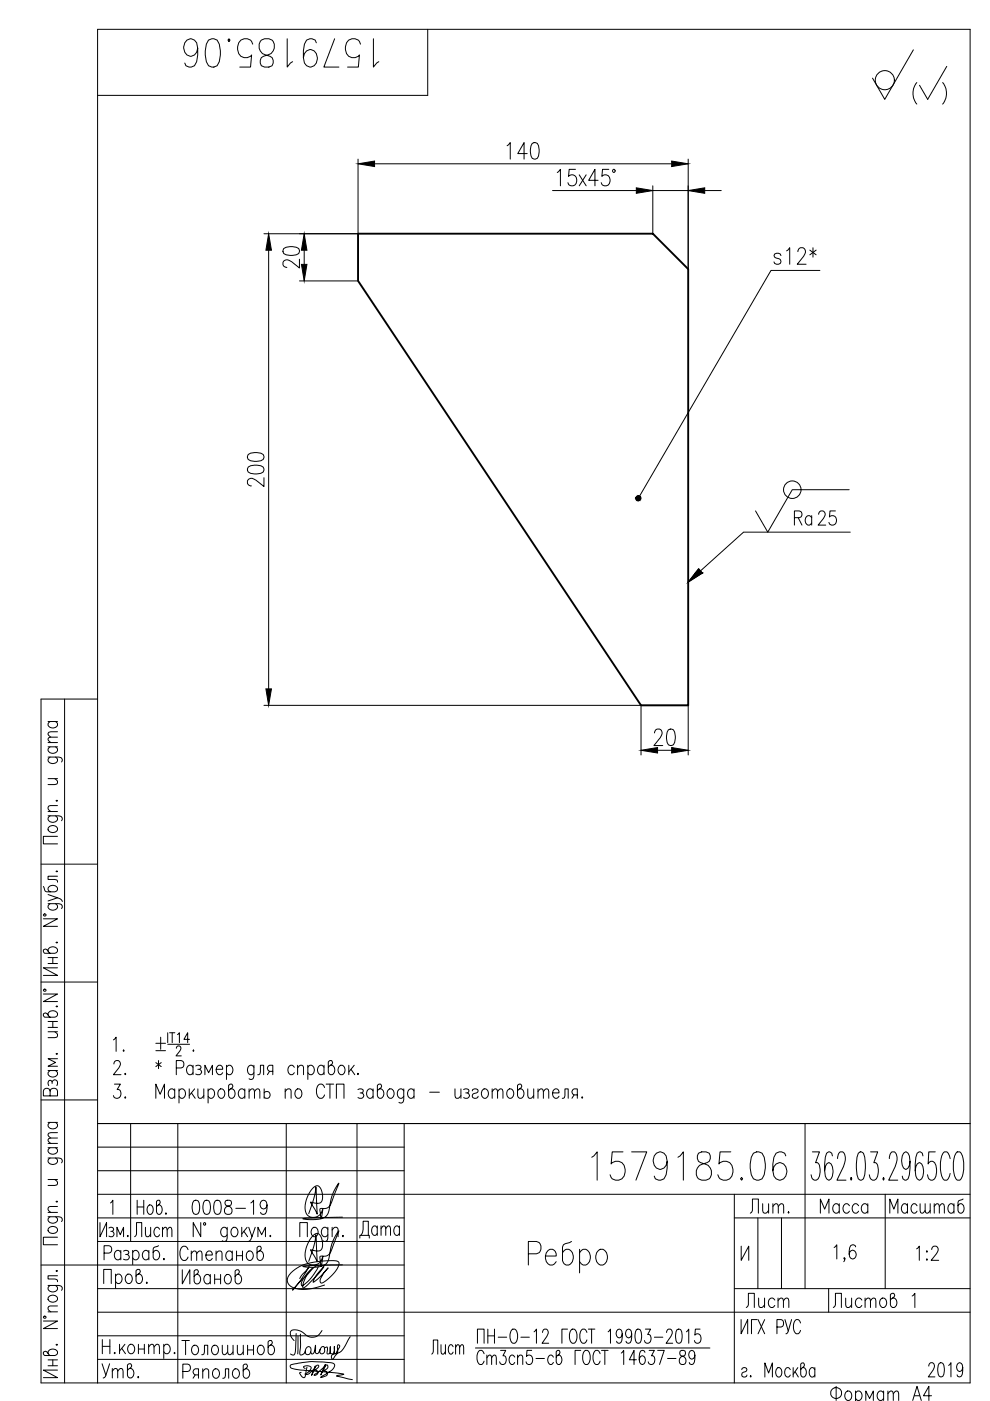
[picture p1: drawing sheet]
<svg xmlns="http://www.w3.org/2000/svg" width="210mm" height="297mm" viewBox="0 0 210 297" stroke-linecap="round" stroke-linejoin="round" font-family="sans-serif">
<defs><g id="words">
<g font-size="10.1">
<text x="37.7" y="15.5">1579185.06</text>
<text x="124.2" y="251.5">1579185.06</text>
</g>
<text font-size="8.4" x="192.3" y="23.3">( )</text>
<g font-size="7.1">
<text x="106.2" y="34.9">140</text>
<text x="163" y="57.1">s12*</text>
<text x="56.8" y="104.4" transform="rotate(-90 56.8 104.4)">200</text>
<text x="137.6" y="159.5">20</text>
</g>
<g font-size="6.6">
<text x="64.2" y="58.2" transform="rotate(-90 64.2 58.2)">20</text>
<text x="27.2" y="263.5">Лист</text>
<text x="157.7" y="258.6">Лит.</text>
<text x="172.9" y="258.6">Масса</text>
<text x="187.3" y="258.6">Масштаб</text>
<text x="37" y="268.5">Степанов</text>
<text x="20.5" y="293.5">Утв.</text>
<text x="37.4" y="288.6">Толошинов</text>
</g>
<g font-size="6.2">
<text x="167.2" y="112.5">Ra</text>
<text x="172.2" y="112.5">25</text>
<text x="39.5" y="258.6">0008-19</text>
<text x="37.4" y="273.4">Иванов</text>
<text x="157" y="278.3">Лист</text>
<text x="175.3" y="278.3">Листов</text>
<text x="175" y="298.1">Фоpмат А4</text>
</g>
</g></defs>
<path d="M75.9 49.5h62.5l7.5 7.6v92.4h-10l-60-90z" fill="none" stroke="#000" stroke-width=".4"/>
<g fill="none" stroke="#000" stroke-width=".21">
<path d="M90.7 6.2v14h-70M193.7 10.6l-6.1 10.5-2.6-4.5M75.9 33.7v15.9h-19.9M79.4 34.7h63M118.2 36.6l.6-.7v3.5M122 35.9h-1.3l-.2 1.5a1.02 1.02 0 0 1 1.3-.2 1.02 1.02 0 0 1 .5 1.2 .95 .95 0 0 1-.8 1 .95 .95 0 0 1-1.1-.7M122.8 37.1l1.5 2.3M124.3 37.1l-1.5 2.3M126.8 38.2h-2l1.3-2.3v3.5M129.1 35.9h-1.3l-.2 1.5a1.02 1.02 0 0 1 1.3-.2 1.02 1.02 0 0 1 .4 1.2 .96 .96 0 0 1-.7 1 .96 .96 0 0 1-1.1-.7M138.4 39.4v10.2M145.9 33.7v23.4"/>
<path d="M57 53.1v93M63.5 59.6h12.4M117.1 40.4h17.8M138.4 40.4h7.5M149.4 40.4h3.5M173.8 57.3h-10.3l-27.9 47.9M180 103.8h-12l-5.2 9-2.6-4.5M180.3 112.8h-22.7l-11.7 10.6M148.1 120.6l.8 .9-3 1.9zM10.2 158.3h2M10.2 157.4h2M10.2 153h2"/>
<path d="M10.6 158.3l-.4 .5a1 1 0 0 0 1 .9 1 1 0 0 0 1-.9l-.4-.5M10.6 153a.66 .66 0 0 0-.4 .6 .66 .66 0 0 0 .4 .6 .91 .91 0 0 0 1.1 .1 .91 .91 0 0 0 .4-1.1l-.3-.2M12.2 156.3l-1.9 .1-.1 .5 .6 .5M12.2 155.1l-1.9 .2-.1 .4 .6 .6M13.7 148.2v145M20.7 148.2h-12v145h197v-287h-185v287M56 149.5h89.9v10.6M135.9 149.5v10.6M10.2 173l2.7 .1a.58 .58 0 0 1 .1 .9M10.2 160.5l2.7 .1a.58 .58 0 0 1 .1 1M10.2 172.1h2M10.2 165.1h2"/>
<path d="M10.3 175.4a1.06 1.06 0 0 1 1.1-.3 1.06 1.06 0 0 1 .8 .8 1.06 1.06 0 0 1-1.1 .6 1.06 1.06 0 0 1-.9-.9zM10.6 173l-.1 .1a.58 .58 0 0 0-.2 .9 1.06 1.06 0 0 0 1.1 .3 1.06 1.06 0 0 0 .8-.9l-.4-.4M10.6 160.5l-.1 .1a.58 .58 0 0 0-.2 1 1.06 1.06 0 0 0 1.1 .3 1.06 1.06 0 0 0 .8-.9l-.4-.5M11.6 165.1l.6 .6-.1 .5-1.9 .1M11.9 169.8l.2-.1 .1 .1-.1 .1zM12.2 177.3h-3v1.6h3M12.2 170.8l-1.9 .1-.1 .6 .6 .6M8.7 183.2h12M9.2 194.8h3l-3 1.6h3M9.2 187.9l.4 1.1 2 .1a.65 .65 0 0 0 .6-.6 .65 .65 0 0 0-.4-.7 1.01 1.01 0 0 0-1.6 .8l.4 .5M9.3 193.8h.4v.4h-.4zM10.2 191.6l2.7 .1a.58 .58 0 0 1 .1 .9"/>
<path d="M10.2 189.7l2 .6-2 .7M10.6 191.6l-.1 .1a.58 .58 0 0 0-.2 .9 1.06 1.06 0 0 0 1.1 .3 1.06 1.06 0 0 0 .8-.8l-.4-.5M11.9 199.8l.2-.1 .1 .1-.1 .1zM11.9 184.7l.2-.1 .1 .1zM12.2 190.3l.6 .3 .4 .5M12.2 185.8h-2v.7l1.9 .1 .1 .4M8.7 208.2h12M9.2 210.8h3l-3 1.6h3M9.3 209.8h.4v.3h-.4zM10.2 201.7a1 1 0 0 1 1-1 1 1 0 0 1 1 1l-.6 .4h-2.1l-.3-.3v-.4l.4-.2 .3 .1 .7 .8M10.2 215.2a1 1 0 0 1 1-.9 1 1 0 0 1 1 .9l-.6 .5h-2.1l-.3-.4v-.3l.4-.2 .3 .1 .7 .8M10.2 203h2"/>
<path d="M10.2 204.3h2M10.2 218.8h2M10.2 216.6h2M10.2 217.8h2M11.2 203v1.3M11.2 216.6v1.2M11.6 218.8l.6 .5-.1 .6-1.9 .1M11.9 213.4l.2-.1 .1 .1-.1 .1zM12.2 205.2h-3l3 1.6h-3M34.1 219.9v2.6M35.6 219v2.1M36 219h1.1"/>
<path d="M36.5 219v2.1M37.6 219.4l.4-.4v2.1M8.7 233.2h12M10.2 238h2M10.2 227h2M10.6 238a.66 .66 0 0 0-.4 .6 .66 .66 0 0 0 .4 .6 .91 .91 0 0 0 1.1 .1 .91 .91 0 0 0 .4-1.1l-.3-.2M10.6 231.3a.73 .73 0 0 0-.7-.6 .73 .73 0 0 0-.7 .6v1.1h3v-1.1a.81 .81 0 0 0-.8-.6 .81 .81 0 0 0-.8 .6v1.1M10.6 227l-.4 .4a1 1 0 0 0 1 1 1 1 0 0 0 1-1l-.4-.4M11 229.4a.59 .59 0 0 1 .6-.5 .59 .59 0 0 1 .6 .5l-.1 .8M11 229.7l-.1-.6-.3-.1a.72 .72 0 0 0-.3 1.2M11.9 223.4h.3l-.1 .1zM12.2 224.5h-2l1.6 .8-1.6 .8h2"/>
<path d="M20.7 238.2h185M24 220.5l.6-.6v3M24.2 225.6l.2-.6 .7-.1a.93 .93 0 0 1 .1 1.5l-1.2 1.5h1.6M24.3 229.9h1.2l-.7 1.1a.9 .9 0 0 1 .8 1.3 .9 .9 0 0 1-1.4 .3l-.2-.3M26.2 222.6l.1 .2-.1 .1-.1-.1zM26.6 227.6l.1 .1-.1 .2-.2-.2zM26.6 232.6l.1 .1-.1 .2-.2-.2zM27.7 238.2v25M33 232.9v-3l1 2.1 .9-2.1v3M33 221.2h2.1M33 222.8h2.1M33 225.3l1.2 .8"/>
<path d="M33.6 224.9v1.7M34.2 225.3l-1.2 .8M35.6 221.4h4.6M37 231.3a.67 .67 0 0 0-.6-.5 .67 .67 0 0 0-.6 .5 1.01 1.01 0 0 0 .8 1.6l.4-.5M37 230.9v2M37.4 226.4h1a.81 .81 0 0 0 .6-.8 .81 .81 0 0 0-.6-.7h-1v3M37.4 222.3l.3-.5h.3l.4 .4-.3 .7-.8 1h1.1M37.7 238.2v55M38 231.3a.67 .67 0 0 1 .6-.5 .67 .67 0 0 1 .6 .5 1.01 1.01 0 0 1-.8 1.6l-.4-.5M38 230.9v3M40.1 230.9v2M40.2 220.4h-1.2l.8-1.4v2.1"/>
<path d="M40.6 231.7l.8 1.2M40.9 226.3l-.4-.4a1 1 0 0 0-1 1 1 1 0 0 0 1 1l.4-.5M40.9 225.9v2M41 222.6v.3l-.1-.1zM41.3 230.9l-1.2 1.4M41.5 226a.71 .71 0 0 1 1.1 .3l-.3 .4h-.3M42 230.9l.1 1.8 .5 .2 .6-.6M42.3 226.7a.59 .59 0 0 1 .5 .6 .59 .59 0 0 1-.5 .6l-.8-.2M43.2 230.9v2M43.4 227.9v-2l.8 1.5 .8-1.5v2M44.1 231.3a.67 .67 0 0 1 .7-.5 .67 .67 0 0 1 .6 .5 1.01 1.01 0 0 1-.8 1.6l-.5-.5M44.1 230.9v3"/>
<path d="M45.8 226.7h1.4a.67 .67 0 0 0-.4-.8 .67 .67 0 0 0-.8 .4 .99 .99 0 0 0 .8 1.6l.4-.5M46.5 231a.64 .64 0 0 1 1.1 .3 1.01 1.01 0 0 1-.8 1.6 1.19 1.19 0 0 1-.3-1.9zM48 226.3a.66 .66 0 0 1 .6-.5 .66 .66 0 0 1 .7 .5 1 1 0 0 1-.8 1.6l-.5-.5M48 225.9v3M48.9 230.9a1 1 0 0 1 .9 1 1 1 0 0 1-.9 1l-.4-.6v-2.2l.3-.2h.4l.2 .4-.1 .3-.8 .7M51.9 231.3a.67 .67 0 0 0-.6-.5 .67 .67 0 0 0-.7 .5 1.01 1.01 0 0 0 .8 1.6l.5-.5M51.9 230.9v2M52.8 231.4l.6-.5 .4 .1 .2 1.9M52.8 230.9v2M53.8 226.3l-.4-.4a1 1 0 0 0-.9 1 1 1 0 0 0 .9 1l.4-.5M53.8 225.9l-.1 2.7-.3 .3-.6-.2M54 231.4l.5-.5 .5 .1 .1 1.9"/>
<path d="M54.6 227.9l.5-.2 .1-1.8h.7v2M56 231.7a.74 .74 0 0 1 1.2 0 .74 .74 0 0 1-.4 1.2h-.4l-.4-.3M56 230.9v2M57.1 227.1l-.4 .8M57.8 227.1h-.7l-.2-.1a.67 .67 0 0 1 .2-1.1h.7v2M60.5 231.4l.5-.5 .6 .1 .1 1.9M60.5 230.9v2M60.7 238.2v55M62.4 226.3a.66 .66 0 0 0-.6-.5 .66 .66 0 0 0-.6 .5 .99 .99 0 0 0 .8 1.6l.4-.5M62.9 231a.65 .65 0 0 1 1 .3 1.01 1.01 0 0 1-.8 1.6 1.19 1.19 0 0 1-.2-1.9zM63.1 226.4l.6-.5 .5 .1 .2 1.9M63.1 225.9v2"/>
<path d="M65.3 226.3l.4-.4a1 1 0 0 1 1 1 1 1 0 0 1-1 1l-.4-.5M65.3 225.9v3M68.7 226.3l-.5-.4a1 1 0 0 0-.9 1 1 1 0 0 0 .9 1l.5-.5M68.7 225.9v2M68.8 230.6a.8 .8 0 0 0-.8-.8 .8 .8 0 0 0-.8 .8 1.89 1.89 0 0 0 .6 2.3 .87 .87 0 0 0 1-.8M69.2 229.9h1.5M70 229.9v3M70.1 225.9a1 1 0 0 1 .9 1 1 1 0 0 1-.9 1l-.5-.6v-2.2l.4-.2h.3l.2 .4-.1 .3-.8 .7M71.3 232.9v-3h1.6v3M72 226a.8 .8 0 0 1 .9 .1 .8 .8 0 0 1 .3 .9 .8 .8 0 0 1-1 .9 1.18 1.18 0 0 1-.2-1.9zM74 225.9v2M74.4 226.7l.8 1.2"/>
<path d="M75.1 225.9l-1.1 1.4M75.7 238.2v55M75.9 227.6l.1 .1-.1 .2zM75.9 231a.73 .73 0 0 1 1.1 .3l-.1 .3-.5 .1M76.7 231.7a.59 .59 0 0 1 .5 .6 .59 .59 0 0 1-.5 .6l-.8-.2M79.1 231.3a.67 .67 0 0 0-.6-.5 .67 .67 0 0 0-.7 .5 1.01 1.01 0 0 0 .8 1.6l.5-.5M79.1 230.9v2M80.5 230.9a1 1 0 0 1 .9 1 1 1 0 0 1-.9 1l-.5-.6v-2.2l.3-.2h.4l.2 .4-.1 .3-.8 .7M82.4 231a.64 .64 0 0 1 1 .3 1.01 1.01 0 0 1-.8 1.6 1.18 1.18 0 0 1-.2-1.9zM85.6 231.3l-.2-.3a.65 .65 0 0 0-1.1 .3 1.01 1.01 0 0 0 .9 1.6l.4-.5M85.6 230.9l-.1 2.7-.3 .3-.6-.2M85.7 238.2v55"/>
<path d="M87.8 231.3a.66 .66 0 0 0-.6-.5 .66 .66 0 0 0-.7 .5 .9 .9 0 0 0 0 1.1 .9 .9 0 0 0 1.1 .3l.2-.3M87.8 230.9v2M91.1 231.6h2.1M96.5 230.9l.1 1.8 .6 .2 .5-.6M97.7 230.9v2M98.3 231a.73 .73 0 0 1 1.1 .3l-.3 .4h-.3M99.1 231.7a.58 .58 0 0 1 .5 .6 .58 .58 0 0 1-.5 .6l-.8-.2M100.1 231.3a.66 .66 0 0 1 .7-.5 .66 .66 0 0 1 .6 .5l-.4 .4-.5 .2a.56 .56 0 0 0-.3 .8 .71 .71 0 0 0 1.2-.3M102.4 231a.64 .64 0 0 1 1 .3 1.01 1.01 0 0 1-.8 1.6 1.18 1.18 0 0 1-.2-1.9zM104.4 231.4l.5-.5 .5 .1 .1 1.9M104.4 230.9v2M105.5 231.4l.6-.5 .4 .1 .1 1.9"/>
<path d="M107.8 231a.64 .64 0 0 1 1 .3 1.01 1.01 0 0 1-.8 1.6 1.19 1.19 0 0 1-.2-1.9zM110.2 230.9a1 1 0 0 1 .9 1 1 1 0 0 1-.9 1l-.5-.6v-2.2l.4-.2h.3l.2 .4-.1 .3-.8 .7M111.9 230.9l.1 1.8 .6 .2 .6-.6M113.2 230.9v2M114.1 231.4l.5-.5 .5 .1 .1 1.9M114.1 230.9v2M115.2 231.4l.6-.5 .4 .1 .2 1.9M117.2 231.7h1.3a.67 .67 0 0 0-.4-.8 .67 .67 0 0 0-.8 .4 1.01 1.01 0 0 0 .8 1.6l.4-.5M119.2 232.9l.5-.2 .1-1.8h.7v2M121.7 232.1l-.4 .8M122.4 232.1l-.9-.1a.67 .67 0 0 1 .2-1.1h.7v2M123.4 232.6l.1 .1-.1 .2z"/>
<path d="M170.7 238.2v35M10.2 258l2.7 .1a.58 .58 0 0 1 .1 .9M10.2 245.5l2.7 .1a.58 .58 0 0 1 .1 .9M10.2 257.1h2M10.2 250.1h2M10.2 243.3h2M10.2 242.4h2M10.6 258l-.1 .1a.58 .58 0 0 0-.2 .9 1.06 1.06 0 0 0 1.1 .3 1.06 1.06 0 0 0 .8-.9l-.4-.4M10.6 245.5l-.1 .1a.58 .58 0 0 0-.2 .9 1.06 1.06 0 0 0 1.1 .4 1.06 1.06 0 0 0 .8-.9l-.4-.5M10.6 243.3l-.3 .3a.8 .8 0 0 0 .1 .9 .8 .8 0 0 0 .9 .2l.8-.3a.65 .65 0 0 0-.3-1.1M11.6 250.1l.6 .6-.1 .5-1.9 .1M11.9 254.8l.2-.1 .1 .1-.1 .1z"/>
<path d="M12.2 255.8l-1.9 .1-.1 .6 .6 .6M12.2 241.3l-1.9 .1-.1 .5 .6 .5M12.2 240.1l-1.9 .2-.1 .4 .6 .6M20.7 253.2h185M20.7 258.2h65M20.7 243.2h65M20.7 248.2h65M21.2 259.2v3l1.4-3v3M23.4 255l.5-.5v3M29.1 254.5v3M29.1 255.9h1.4M30.5 254.5v3"/>
<path d="M31.5 255.6l.2-.1a1.05 1.05 0 0 1 .8 .7 1.05 1.05 0 0 1-.3 1.1l-.5 .2a1.27 1.27 0 0 1-.2-1.9zM33.6 255.5a1.05 1.05 0 0 1 .8 .7 1.05 1.05 0 0 1-.3 1.1l-.2 .2a.59 .59 0 0 1-.7-.6v-2.1l.3-.3 .4 .1a.74 .74 0 0 1-.5 1l-.2 .3M42.6 259.2v3l-1.6-3v3M65.5 257.3l1-3.2 .5-2.4 .2 5.7-1.4-2.5a2.27 2.27 0 0 0 2.4-.1 2.73 2.73 0 0 0-.9-3.4h-.1a4.8 4.8 0 0 0-2.5 4 2 2 0 0 0 1.7 2.7 2.12 2.12 0 0 0 2.1-1.9l-.4 2.2-.2-1.4a.5 .5 0 0 1 .2-.8h.2a1.74 1.74 0 0 0 2.1-1.6l1.5-3.7a10.2 10.2 0 0 0-2.1 5.7 2.45 2.45 0 0 1-2.9 2h-1.6l-1.1-.2 8.4-.3M80 259.9v2M80.8 259.9v2M84.7 259.9v2M155.7 258.2h50M155.7 253.2v40M160.7 258.2v15M165.7 258.2v15M172.2 244.2h1.5l-.8 2.3h.4a3.2 3.2 0 0 1 .2 3.4l-.4 .3h-.5l-.4-.3-.2-.8"/>
<path d="M176.5 245.1l-.1-.6-.5-.3-.6 .3a10.6 10.6 0 0 0-.3 4.9l.3 .5 .5 .3a2.37 2.37 0 0 0 .7-2.8l-.3-.6-.5-.3-.4 .3-.3 .6-.2 .8M177.6 245.6a1.7 1.7 0 0 1 .5-1.4h.6a2.64 2.64 0 0 1 .1 3.2l-1.3 2.8h1.9M180.5 249.6l.1 .3-.1 .3-.2-.3zM182 244.5l.4-.3 .7 .3a8.9 8.9 0 0 1 0 5.4l-.4 .3h-.3l-.4-.3a8.9 8.9 0 0 1 0-5.4zM184.6 244.2h1.5l-.8 2.3h.4a3.2 3.2 0 0 1 .1 3.4l-.4 .3h-.4l-.4-.3-.3-.8M187.3 249.6l.2 .3-.2 .3-.1-.3zM187.7 253.2v20M188.6 245.6a1.74 1.74 0 0 1 .5-1.4h.6a1.98 1.98 0 0 1 .4 2.3l-1.7 3.7h1.9M192.9 246.2l-.4 1.4-.5 .3a2.35 2.35 0 0 1-.7-2.8l.3-.6 .4-.3 .5 .3a8 8 0 0 1 0 5.4l-.4 .3h-.2l-.5-.3-.1-.5M195.7 245.1l-.2-.6-.4-.3-.6 .3a10.6 10.6 0 0 0-.3 4.9l.3 .5 .5 .3a2.37 2.37 0 0 0 .7-2.8l-.3-.6-.5-.3-.4 .3-.3 .6-.2 .8M198.3 244.2h-1.4l-.1 2.6 .5-.6h.4a2.22 2.22 0 0 1 .9 2.3l-.2 .9-.2 .5-.5 .3h-.4l-.4-.3-.3-.8M201.5 245.6l-.2-.5a.98 .98 0 0 0-1.1-.9 5.6 5.6 0 0 0 0 6 1.22 1.22 0 0 0 1.3-1.4"/>
<path d="M203 244.2a1.22 1.22 0 0 1 1.2 1.4 5.3 5.3 0 0 1-.7 4.6 1.22 1.22 0 0 1-1.2-1.4 5.3 5.3 0 0 1 .7-4.6zM8.7 268.2h77M9.3 279.1h.4v.3h-.4zM10.2 272.5l2.7 .2a.58 .58 0 0 1 .1 .9M10.2 278.1h2M10.3 260.4a1.06 1.06 0 0 1 1.1-.3 1.06 1.06 0 0 1 .8 .8 1.06 1.06 0 0 1-1.1 .6 1.06 1.06 0 0 1-.9-.9zM10.3 274.9a1.06 1.06 0 0 1 1.1-.3 1.06 1.06 0 0 1 .8 .9 1.06 1.06 0 0 1-1.1 .6 1.06 1.06 0 0 1-.9-.9zM10.6 272.5l-.1 .2a.58 .58 0 0 0-.2 .9 1.06 1.06 0 0 0 1.1 .3 1.06 1.06 0 0 0 .8-.9l-.4-.5M11.9 269.5l.2-.2 .1 .2-.1 .1zM12.2 262.3h-3v1.6h3M12.2 276.9l-1.9 .1-.1 .6 .6 .5M12.2 270.5h-2v.7l1.9 .1 .1 .4"/>
<path d="M20.7 278.2h185M20.7 263.2h65M20.7 273.2h65M22 272.1v-3h1.6v3M22.1 265.7h1a.81 .81 0 0 0 .6-.8 .81 .81 0 0 0-.6-.8h-1v3M23.1 260.4a.6 .6 0 0 1 1 .2l-.1 .3-.5 .2M23.8 261.1a.61 .61 0 0 1 .4 .5 .61 .61 0 0 1-.4 .6l-.7-.1M24.5 270.6a.67 .67 0 0 1 .6-.5 .67 .67 0 0 1 .7 .5 1.01 1.01 0 0 1-.8 1.5l-.5-.4M24.5 270.1v3M24.8 262.2v-2l.7 1.6 .7-1.6v2M25.6 265.5a.66 .66 0 0 0-.6-.4 .66 .66 0 0 0-.6 .4 .91 .91 0 0 0-.1 1.2 .91 .91 0 0 0 1.1 .3l.2-.3M25.6 265.1v2"/>
<path d="M26.2 265.3a.71 .71 0 0 1 1.1 .2l-.3 .5h-.4M26.9 270.3a.64 .64 0 0 1 1 .3 1.01 1.01 0 0 1-.8 1.5 1.18 1.18 0 0 1-.2-1.8zM27 266a.59 .59 0 0 1 .4 .5 .59 .59 0 0 1-.4 .6l-.8-.1M28.1 265.5a.66 .66 0 0 1 .7-.4 .66 .66 0 0 1 .6 .4 .99 .99 0 0 1-.8 1.6l-.5-.4M28.1 265.1v3M29.3 270.1a1 1 0 0 1 .9 1 1 1 0 0 1-.9 1l-.5-.5v-2.2l.4-.3h.3l.3 .5-.2 .3-.8 .7M31.1 271.9l.1 .1-.1 .1zM31.6 265.5l-.5-.4a1 1 0 0 0-.9 1 1 1 0 0 0 .9 1l.5-.4M31.6 265.1v2M33.6 264.1l-1 .4-.1 2a.65 .65 0 0 0 .5 .6 .65 .65 0 0 0 .7-.4 1.01 1.01 0 0 0-.8-1.6l-.4 .4M34.8 266.8l.1 .2-.1 .1-.2-.1zM48.2 260.6l-.5-.4a1 1 0 0 0-.9 1 1 1 0 0 0 .9 1l.5-.4"/>
<path d="M48.2 260.2l-.2 2.7-.3 .3-.6-.1M49.3 260.4a.8 .8 0 0 1 .9 0 .8 .8 0 0 1 .3 1 .8 .8 0 0 1-1 .8 1.18 1.18 0 0 1-.2-1.8zM51.3 260.2v2M52.4 260.2l-1.1 1.4M52.7 260.2l.7 2 .7-2M54.7 262.2v-2l.8 1.6 .8-1.6v2M63.6 262.2v-3h1.6v3M65 270.4l-1.3 1.2-1.7 1.9 1.7-2 1.9-3-2.1 2.6M65.5 267.4l1-3.2 .5-2.4 .2 5.7-1.4-2.5a2.2 2.2 0 0 0 2.4-.1 2.73 2.73 0 0 0-.9-3.4h-.1a4.8 4.8 0 0 0-2.5 4 2.01 2.01 0 0 0 1.7 2.7 2.09 2.09 0 0 0 2-1.9l-.3 2.2-.2-1.4a.49 .49 0 0 1 .2-.8h.2a1.75 1.75 0 0 0 2.1-1.6l1.4-3.7a11.3 11.3 0 0 0-2.1 6 2.3 2.3 0 0 1-2.5 1.6l-1.7 .1-1.3-.2 8.4-.3M66.3 260.4a.8 .8 0 0 1 .9 0 .8 .8 0 0 1 .2 1 .8 .8 0 0 1-.9 .8 1.18 1.18 0 0 1-.2-1.8zM66.4 268.7a8.4 8.4 0 0 0-2.5 3.3v.1a.3 .3 0 0 0-.1 .3 .3 .3 0 0 0 .3 .2 8.5 8.5 0 0 0 3.4-4.3h-.1a5.7 5.7 0 0 0-3.1 4.8 1.03 1.03 0 0 0 .9-.6l2.3-2.4 1.2-1.6-1 1.1a4.3 4.3 0 0 0-1.3 2.3 14.9 14.9 0 0 0 3.2-3.1 5.5 5.5 0 0 0-1.7 3 .37 .37 0 0 0 .3 .3 .37 .37 0 0 0 .4-.2 6.3 6.3 0 0 0 3.3-4.2l-.4-.3a15.7 15.7 0 0 0-8.6 1.5 3.2 3.2 0 0 0-2 2.7 2.64 2.64 0 0 0 2.6 1.7 12.4 12.4 0 0 0 5.3-.8M69.5 260.6l-.1-.1a.58 .58 0 0 0-.9-.1 1.06 1.06 0 0 0-.3 1.1 1.06 1.06 0 0 0 .8 .7l.5-.4"/>
<path d="M69.5 260.2l-.1 2.7a.58 .58 0 0 1-.9 .2M70.4 260.8l.6-.6 .6 .2 .1 1.8M70.4 260.2v2M72.7 261.9l.1 .2-.1 .1-.1-.1zM76.3 262.5v-.6h2v.6M76.5 261.9a3.4 3.4 0 0 0 .5-3h1.1v3M80 260.4l-.4-.5a1.02 1.02 0 0 0-.8 .7 1.02 1.02 0 0 0 .2 1l.3 .3h.3l.4-.4M80.8 260.5l.5-.6 .4 .2 .1 1.8M81.8 260.5l.5-.6 .4 .2 .1 1.8M84.7 260.4l-.4-.5a1.03 1.03 0 0 0-.6 1.7l.3 .3h.3l.4-.4M112 265.8h1.7a1.35 1.35 0 0 0 1-1.3 1.35 1.35 0 0 0-1-1.3h-1.7v5M115.6 266.3h2.3a1.11 1.11 0 0 0-.7-1.4 1.11 1.11 0 0 0-1.4 .7 1.66 1.66 0 0 0 1.4 2.6l.7-.7"/>
<path d="M121.2 263.2l-1.7 .7-.2 .5v2.9a1.07 1.07 0 0 0 .9 .9 1.07 1.07 0 0 0 1.2-.7 1.88 1.88 0 0 0-.8-2.6h-.6l-.7 .7M122.9 265.6l.7-.7a1.46 1.46 0 0 1 1.6 1.9 1.35 1.35 0 0 1-1.6 1.4l-.7-.7M122.9 264.9v5M126.9 265.1l.4-.2a1.46 1.46 0 0 1 1.5 1.9 1.35 1.35 0 0 1-1.5 1.4 1.96 1.96 0 0 1-.4-3.1zM155.7 273.2h50M157.1 279.8v3l1.4-3v3M157.2 264.2v3l1.5-3v3M160.5 279.8h-1.2v3M160.7 279.8l1.4 3M162.1 279.8l-1.4 3M166.4 279.8l.7 2.4M167.8 279.8l-.8 2.7-.4 .3"/>
<path d="M176.8 264.5l.6-.6v3M179.1 266.8l-.1 .1-.1-.1 .1-.2a.63 .63 0 0 1-.1 .9M181.4 264.4l-.1-.3-.3-.2-.6 .2a2.75 2.75 0 0 0 0 2.7 .65 .65 0 0 0 1-.3 .85 .85 0 0 0 0-1 .85 .85 0 0 0-1-.3l-.4 .7M193.4 274.8l.6-.6v3M194.3 264.8l.6-.6v3M196.5 265.2v.3l-.1-.1zM196.5 266.9v.3l-.1-.1zM197.5 264.9l.3-.5 .7-.2a.94 .94 0 0 1 .1 1.6l-1.2 1.4h1.6M9.2 280.1h3l-3 1.6h3M10.2 286.9a1 1 0 0 1 1-.9 1 1 0 0 1 1 .9l-.6 .5h-2.1l-.3-.3v-.4l.4-.2 .3 .1 .7 .8M10.2 288.3h2M10.2 289.6h2"/>
<path d="M11.2 288.3v1.3M11.9 285.1l.2-.1 .1 .1-.1 .1zM12.2 290.5h-3l3 1.6h-3M20.7 283.2h65M20.7 288.2h65M21.7 284v3M21.7 285.5h1.6M23.3 284v3M25.3 285v2M25.8 285.9l.8 1.1M26.5 285l-1.2 1.4M27.4 285.2l.2-.2a1 1 0 0 1 1 1 1 1 0 0 1-1 1 1.17 1.17 0 0 1-.2-1.8z"/>
<path d="M29.3 285v2M30.6 285v2M31.5 285.6l.6-.6 .5 .2 .1 1.8M31.5 285v2M32.7 285.6l.5-.6 .5 .2 .1 1.8M34.7 285.5a.66 .66 0 0 1 .7-.5 .66 .66 0 0 1 .6 .5 .99 .99 0 0 1-.8 1.5l-.5-.4M34.7 285v3M38.8 290.8h1a.81 .81 0 0 0 .6-.8 .81 .81 0 0 0-.6-.8h-1v3M41.4 291.5l-.5 .7M42.1 291.5h-.7l-.2-.1a.67 .67 0 0 1 .2-1.2h.7v2M43 290.8l.6-.6 .5 .2 .1 1.8M43 290.2v2"/>
<path d="M45.4 290.4a.8 .8 0 0 1 .9 0 .8 .8 0 0 1 .2 1 .8 .8 0 0 1-.9 .8 1.18 1.18 0 0 1-.2-1.8zM47.2 292.2l.5-.1 .1-1.9h.7v2M49.6 290.4l.2-.2a1 1 0 0 1 1 1 1 1 0 0 1-1 1 1.17 1.17 0 0 1-.2-1.8zM52 290.2a1 1 0 0 1 .9 1 1 1 0 0 1-.9 1l-.4-.6v-2.1l.3-.3h.3l.3 .4-.1 .3-.8 .7M62.8 282.7l-.1 2.9a1.76 1.76 0 0 1-.4 1.7l-.7-.2M63.2 283.3l-.1 3.8M63.7 282.9v2.5l-.1 1.5 .2 .4a1.24 1.24 0 0 0 1.1-1.4 .57 .57 0 0 1 .7-.4 .57 .57 0 0 1 .3 .8v.4a.58 .58 0 0 1-.8 .5 .58 .58 0 0 1-.4-.8M64.7 290.1l-.3-.2a.98 .98 0 0 1 1.6 .2l-.5 .7-.8 .5 .1 .1a2.76 2.76 0 0 0 2-1.6l.1-.2-.8 2 .2-.6a1.91 1.91 0 0 1 1.1-1.6l.1 .1a.53 .53 0 0 1-.4 .8l-.4 .1a.61 .61 0 0 1 .7 .7 .61 .61 0 0 1-.8 .5v-.1a6.6 6.6 0 0 0 2.4-2.2l-1 2.2 1.1-2a.34 .34 0 0 1 .5 .1 .34 .34 0 0 1-.2 .5l-.4 .3-.5 .1 .8 .4a.54 .54 0 0 1 .1 .7 .54 .54 0 0 1-.6 .2l-.8 .3 2.2-1.5 .6-.7a.66 .66 0 0 0 0-.8 .66 .66 0 0 0-.8-.2 18.4 18.4 0 0 0-8.5 .6 .53 .53 0 0 0 .6 .7l1.6 .3 9 .8 .2 .1-1.6 .3 3.4 .8M65.1 289.9l-.3 1.5a.55 .55 0 0 1-.4 .7l-.5-.3-.4-.6 .3-.2M67.9 286.1a.56 .56 0 0 0 .3 .9 .56 .56 0 0 0 .6-.7v-.3a.42 .42 0 0 0-.4-.5 .42 .42 0 0 0-.4 .4l-.1 .2a.94 .94 0 0 1-.7 .9 .55 .55 0 0 1-.3-.9v-.9a2.32 2.32 0 0 1-.7 1.9l-.3-.5M68.3 282.1a2.31 2.31 0 0 1-4.1 .4 2.05 2.05 0 0 0-2.6-.2v.9l.8 1M74.3 283.4l-.7 1.2a3.4 3.4 0 0 1-2 2.3 1.34 1.34 0 0 0-1.3 .6v.4a.23 .23 0 0 0 .2 .3 .23 .23 0 0 0 .3-.3l.2-.3a1.83 1.83 0 0 0 .5-2.1 .29 .29 0 0 1 .5-.3 .28 .28 0 0 1-.1 .5l-.4 .7a.42 .42 0 0 1-.6 .5v-1.4v.9a.47 .47 0 0 1-.3 .6 .47 .47 0 0 1-.6-.3v-1.2v1.3l-.2 .2a.27 .27 0 0 1-.4 0 .27 .27 0 0 1 0-.3v-1.1l-.6 .2"/>
<path d="M91.5 287.1l.4-.6v-2.4h.9v3M93.5 285.1l.1 1.9 .4 .1 .4-.6M94.4 285.1v2M96.1 285.5l-.4-.4h-.2a1.38 1.38 0 0 0 0 2h.2l.4-.4M96.6 285.7l.4-.6 .4 .1 .1 1.9M96.6 285.1v2M97.5 285.7l.4-.6 .3 .1 .1 1.9M100.8 285.8h49.7M101.2 284.8v-3h1.4v3M102.6 287a.7 .7 0 0 0-.7-.7 .7 .7 0 0 0-.7 .7 2.03 2.03 0 0 0 .5 2.3 .78 .78 0 0 0 .9-.7M103.2 287.9l.5-.6 .4 .2 .1 1.8M103.2 287.3v2"/>
<path d="M103.4 283.2h1.4M103.4 281.8v3M104.2 287.9l.5-.6 .4 .2 .1 1.8M104.8 281.8v3M105.6 283.5h1.8M106.1 286.3h1.1l-.6 1.2h.3a1.03 1.03 0 0 1 .4 1 1.03 1.03 0 0 1-.9 .8l-.3-.1-.2-.5M108.5 281.9l.2-.1a.75 .75 0 0 1 .9 .7 2.04 2.04 0 0 1-.5 2.3 .75 .75 0 0 1-.9-.7 2.38 2.38 0 0 1 .3-2.2zM109.1 287.7l-.4-.4a1.05 1.05 0 0 0-.8 .8 1.05 1.05 0 0 0 .3 1.1l.5 .1 .4-.4M109.7 287.9l.5-.6 .5 .2 .1 1.8M109.7 287.3v2M110.4 283.5h1.8M112.7 286.3h-1l-.1 1.3a.68 .68 0 0 1 .7-.3 .68 .68 0 0 1 .5 .4 .93 .93 0 0 1 0 1.2 .93 .93 0 0 1-1.1 .3l-.2-.5"/>
<path d="M113.2 282.4l.5-.6v3M113.6 288h1.8M115 282.5l.1-.4a.66 .66 0 0 1 1-.1 .66 .66 0 0 1 0 .9l-1.2 1.9h1.4M117.3 287.7l-.4-.4a1.05 1.05 0 0 0-.8 .8 1.05 1.05 0 0 0 .3 1.1l.5 .1 .4-.4M118.3 287.3a1.05 1.05 0 0 1 .9 .8 1.05 1.05 0 0 1-.4 1.1l-.2 .1a.61 .61 0 0 1-.7-.6v-2.1l.3-.3 .4 .1a.74 .74 0 0 1-.5 1.1l-.2 .2M120.3 281.8h-1.2v3M121.1 281.9l.2-.1a.92 .92 0 0 1 1 1.1 1.9 1.9 0 0 1-.6 1.9 .92 .92 0 0 1-1-1.1 2.21 2.21 0 0 1 .4-1.8zM123.1 286.3h-1.2v3M123.9 286.4l.2-.1a.75 .75 0 0 1 .9 .7 2.06 2.06 0 0 1-.5 2.3 .93 .93 0 0 1-1-1.1 2.28 2.28 0 0 1 .4-1.8zM124.4 282.5a.7 .7 0 0 0-.7-.7 .7 .7 0 0 0-.7 .7 2.01 2.01 0 0 0 .5 2.3 .76 .76 0 0 0 .9-.7M124.7 281.8h1.4M125.4 281.8v3"/>
<path d="M127.2 287a.7 .7 0 0 0-.7-.7 .7 .7 0 0 0-.7 .7 2.06 2.06 0 0 0 .5 2.3 .77 .77 0 0 0 .9-.7M127.5 286.3h1.4M128.2 286.3v3M128.9 282.4l.5-.6v3M131.7 286.9l.5-.6v3M131.9 282.8l-.1 .4-.5 .5a.96 .96 0 0 1-.7-1 .96 .96 0 0 1 .7-.9l.3 .1a2.89 2.89 0 0 1 0 2.8l-.5 .1-.3-.1-.1-.3M133.9 282.8l-.1 .4-.5 .5a.96 .96 0 0 1-.7-1 .96 .96 0 0 1 .7-.9l.3 .1a2.89 2.89 0 0 1 0 2.8l-.5 .1-.3-.1-.1-.3M134.9 281.9l.5-.1a1.56 1.56 0 0 1 .6 1.7l-.3 1.2-.5 .1a1.56 1.56 0 0 1-.6-1.7zM134.9 288.3h-1.5l1-2v3M136.7 286.7l-.1-.3-.5-.1a1.74 1.74 0 0 0-.6 2l.1 .6 .5 .4a.96 .96 0 0 0 .7-.9 .96 .96 0 0 0-.7-.9l-.3 .1-.3 .7M136.8 281.8h1.1l-.6 1.1h.3a1.03 1.03 0 0 1 .4 1.1 1.03 1.03 0 0 1-.9 .8l-.3-.1-.2-.5M137.6 286.3h1.1l-.6 1.2h.3a1.03 1.03 0 0 1 .4 1 1.03 1.03 0 0 1-.9 .8l-.3-.1-.2-.5"/>
<path d="M138.7 283.5h1.8M139.4 286.3h1.4l-1 3M141.3 282.5l.1-.4a.66 .66 0 0 1 1-.1 .66 .66 0 0 1 0 .9l-1.2 1.9h1.4M141.5 288h1.8M143.5 281.9l.5-.1a1.51 1.51 0 0 1 .6 1.7l-.3 1.2-.5 .1a1.51 1.51 0 0 1-.6-1.7zM144.2 286.4a.74 .74 0 0 0 .6 1.2 .85 .85 0 0 1 .6 1.1 .85 .85 0 0 1-1.2 .5 1.06 1.06 0 0 1-.1-1.1 1.06 1.06 0 0 1 .9-.6 .64 .64 0 0 0 .3-.7 .64 .64 0 0 0-.4-.5zM145.5 282.4l.5-.6v3M147.3 287.3l-.1 .4-.5 .5a.96 .96 0 0 1-.7-1 .96 .96 0 0 1 .7-.9l.3 .1a2.87 2.87 0 0 1 0 2.8l-.5 .1-.3-.1-.1-.3M148.4 281.8h-1l-.1 1.3a.68 .68 0 0 1 .7-.3 .68 .68 0 0 1 .5 .4 .93 .93 0 0 1 0 1.2 .93 .93 0 0 1-1.1 .3l-.2-.5M157.3 290.4a.56 .56 0 0 1 .5-.5 .56 .56 0 0 1 .6 .5 1.17 1.17 0 0 1-1 .7 .55 .55 0 0 0 0 .6 .55 .55 0 0 0 .6 .3l.3-.2 .1-.3M159.2 291.7v.3zM162.2 292v-3l.8 2.1 .8-2.1v3"/>
<path d="M164.7 281.4h.9a.85 .85 0 0 0 .6-.8 .85 .85 0 0 0-.6-.8h-.9v3M164.8 290.1l.2-.1a1.05 1.05 0 0 1 .8 .7 1.05 1.05 0 0 1-.3 1.1l-.5 .2a1.27 1.27 0 0 1-.2-1.9zM167.6 290.4l-.4-.4a1.05 1.05 0 0 0-.9 .7 1.05 1.05 0 0 0 .4 1.1l.5 .2 .4-.5M168.2 290v2M168.6 290.8l.7 1.2M169.2 290l-1 1.4M169.7 280.5l-.1-.3a.7 .7 0 0 0-.8-.4 2.12 2.12 0 0 0 0 3 .77 .77 0 0 0 .9-.7M170.2 290a1.05 1.05 0 0 1 .8 .7 1.05 1.05 0 0 1-.3 1.1l-.2 .2a.59 .59 0 0 1-.7-.6v-2.2l.3-.2 .4 .1a.74 .74 0 0 1-.5 1l-.2 .3M172.8 290.4l-.4-.4a1.02 1.02 0 0 0-.9 .6 1.02 1.02 0 0 0 .3 1.1l.3 .3h.3l.4-.5M172.8 290v2M196.9 289.6l.1-.4a.66 .66 0 0 1 1-.1 .66 .66 0 0 1 0 1l-1.2 1.8h1.4M199.1 289.1l.5-.2a1.56 1.56 0 0 1 .6 1.7l-.3 1.2-.5 .1a1.56 1.56 0 0 1-.6-1.7z"/>
<path d="M201.1 289.5l.5-.6v3M204.1 289.9a.75 .75 0 0 1-.7 .9 .99 .99 0 0 1-.6-1 .99 .99 0 0 1 .7-.9l.3 .2a2.87 2.87 0 0 1 0 2.7l-.5 .1-.3-.1-.1-.3"/>
<circle cx="187.6" cy="17" r="2.03"/>
<circle cx="130.1" cy="36.2" r=".31"/>
<circle cx="168" cy="103.8" r="1.86"/>
</g>
<g fill="#000" stroke="#000" stroke-width=".21">
<path d="M75.9 34.7l3.5-.6v1.2zM134.9 39.8l3.5 .6-3.5 .6zM142.4 34.1l3.5 .6-3.5 .6zM145.9 40.4l3.5-.6v1.2zM57 49.6l.6 3.5h-1.2zM56.4 146.1h1.2l-.6 3.4z"/>
<path d="M134.9 105.8v.1l.4-.3zM134.9 105.9l.4-.3-.3 .4zM135 106l.1 .1 .2-.5z"/>
<path d="M134.9 105.4v.1l.4 .1zM134.9 105.5l.4 .1h-.5zM134.8 105.6l.1 .2 .4-.2z"/>
<path d="M135.3 105.6l-.2 .5h.1zM135.3 105.6v.5h-.1zM135.3 105.6v.5h.2z"/>
<path d="M135.1 105.2l.2 .4-.1-.4zM135 105.3l.1-.1 .2 .4zM135 105.3l-.1 .1 .4 .2z"/>
<path d="M135.3 105.6l.2 .5h.1zM135.3 105.6l.4 .4-.1 .1zM135.3 105.6l.4 .4 .1-.1z"/>
<path d="M135.5 105.2l-.2 .4 .3-.4zM135.3 105.1l.2 .1-.2 .4zM135.2 105.2l.1 .4v-.5z"/>
<path d="M135.3 105.6l.5 .3v-.1zM135.3 105.6h.5v.2zM135.3 105.6h.5v-.1z"/>
<path d="M135.3 105.6l.5-.1v-.1zM135.7 105.3l.1 .1-.5 .2zM135.6 105.2l-.3 .4 .4-.3z"/>
<path d="M148.1 120.6l.8 .9h-1.5zM147.4 121.5l-1.5 1.9 3-1.9z"/>
</g>
<use href="#words"/>
</svg>
